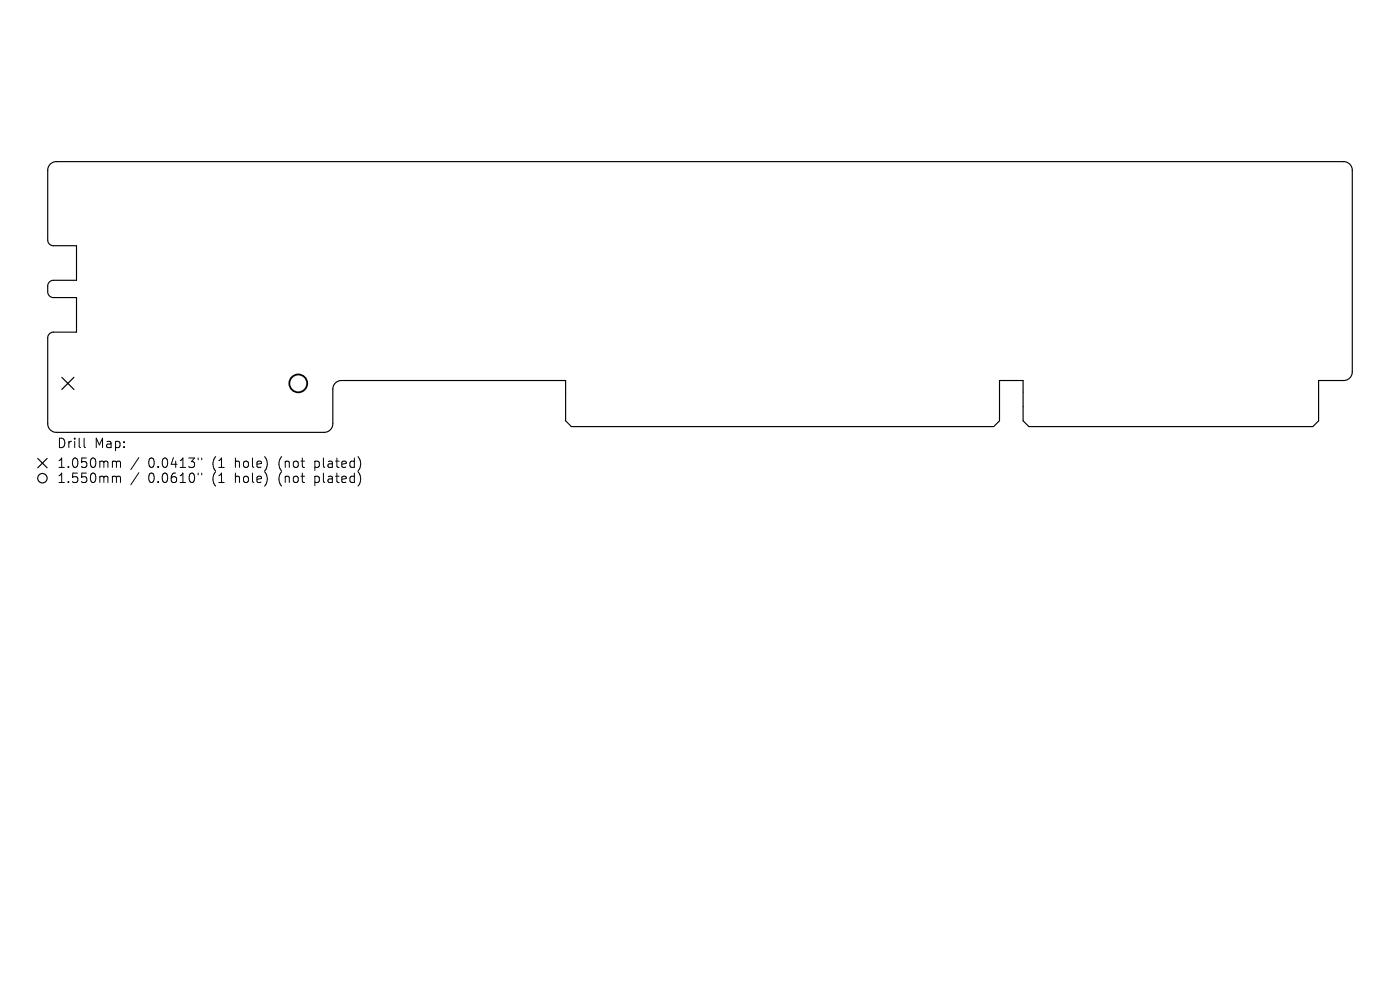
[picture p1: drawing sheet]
<svg xmlns="http://www.w3.org/2000/svg" width="297mm" height="210mm" viewBox="0 0 297 210" stroke-linecap="round" stroke-linejoin="round" font-family="sans-serif">
<defs><g id="words">
<g font-size="2.8">
<text x="12" y="95.3">Drill</text>
<text x="20" y="95.3">Map:</text>
<text x="12" y="99.5">1.050mm</text>
<text x="31.4" y="99.5">0.0413&quot;</text>
<text x="45.2" y="99.5">(1</text>
<text x="50.1" y="99.5">hole)</text>
<text x="59.6" y="99.5">(not</text>
<text x="67.4" y="99.5">plated)</text>
<text x="12" y="102.7">1.550mm</text>
<text x="31.4" y="102.7">0.0610&quot;</text>
<text x="45.2" y="102.7">(1</text>
<text x="50.1" y="102.7">hole)</text>
<text x="59.6" y="102.7">(not</text>
<text x="67.4" y="102.7">plated)</text>
</g>
</g></defs>
<g fill="none" stroke="#000" stroke-width=".24">
<path d="M10.7 34.8l.6-.4 .7-.1h273a1.83 1.83 0 0 1 1.9 1.8v42.8a1.83 1.83 0 0 1-1.9 1.8h-5.3v8.6l-1.2 1.2h-60.2l-1.3-1.2v-8.6h-5v8.6l-1.2 1.2h-89.6l-1.2-1.2v-8.6h-47.6a1.83 1.83 0 0 0-1.8 1.9v7.3a1.83 1.83 0 0 1-1.8 1.8h-56.8a1.83 1.83 0 0 1-1.9-1.8v-18.2a1.22 1.22 0 0 1 1.2-1.2h4.9v-7.4h-4.9a1.22 1.22 0 0 1-1.2-1.2v-1.2a1.22 1.22 0 0 1 1.2-1.2h4.9v-7.4h-4.9a1.22 1.22 0 0 1-1.2-1.2v-14.8l.1-.6zM8 97.2l2 2M10 97.2l-2 2"/>
<circle cx="9" cy="101.4" r="1"/>
</g>
<path d="M13.1 80l2.6 2.6M15.7 80l-2.6 2.6" fill="none" stroke="#000" stroke-width=".26"/>
<circle cx="63.3" cy="81.3" r="1.89" fill="none" stroke="#000" stroke-width=".38"/>
<g fill="none" stroke="#000" stroke-width=".21">
<path d="M17.8 93v1.7l.3 .3M24.1 97.8h.3l.3 .3M24.7 98.1l.3-.3 .5 .1 .1 1.3M24.7 98.1v1.1M29.5 97.1l-1.7 2.5M42 97.2v.3M42.8 97.2v.3M24.1 101h.3l.3 .3M24.7 101.3v1.1M24.7 101.3l.3-.3 .5 .1 .1 1.3M29.5 100.3l-1.7 2.5M42 100.4v.3"/>
<path d="M42.8 100.4v.3"/>
</g>
<use href="#words"/>
</svg>
